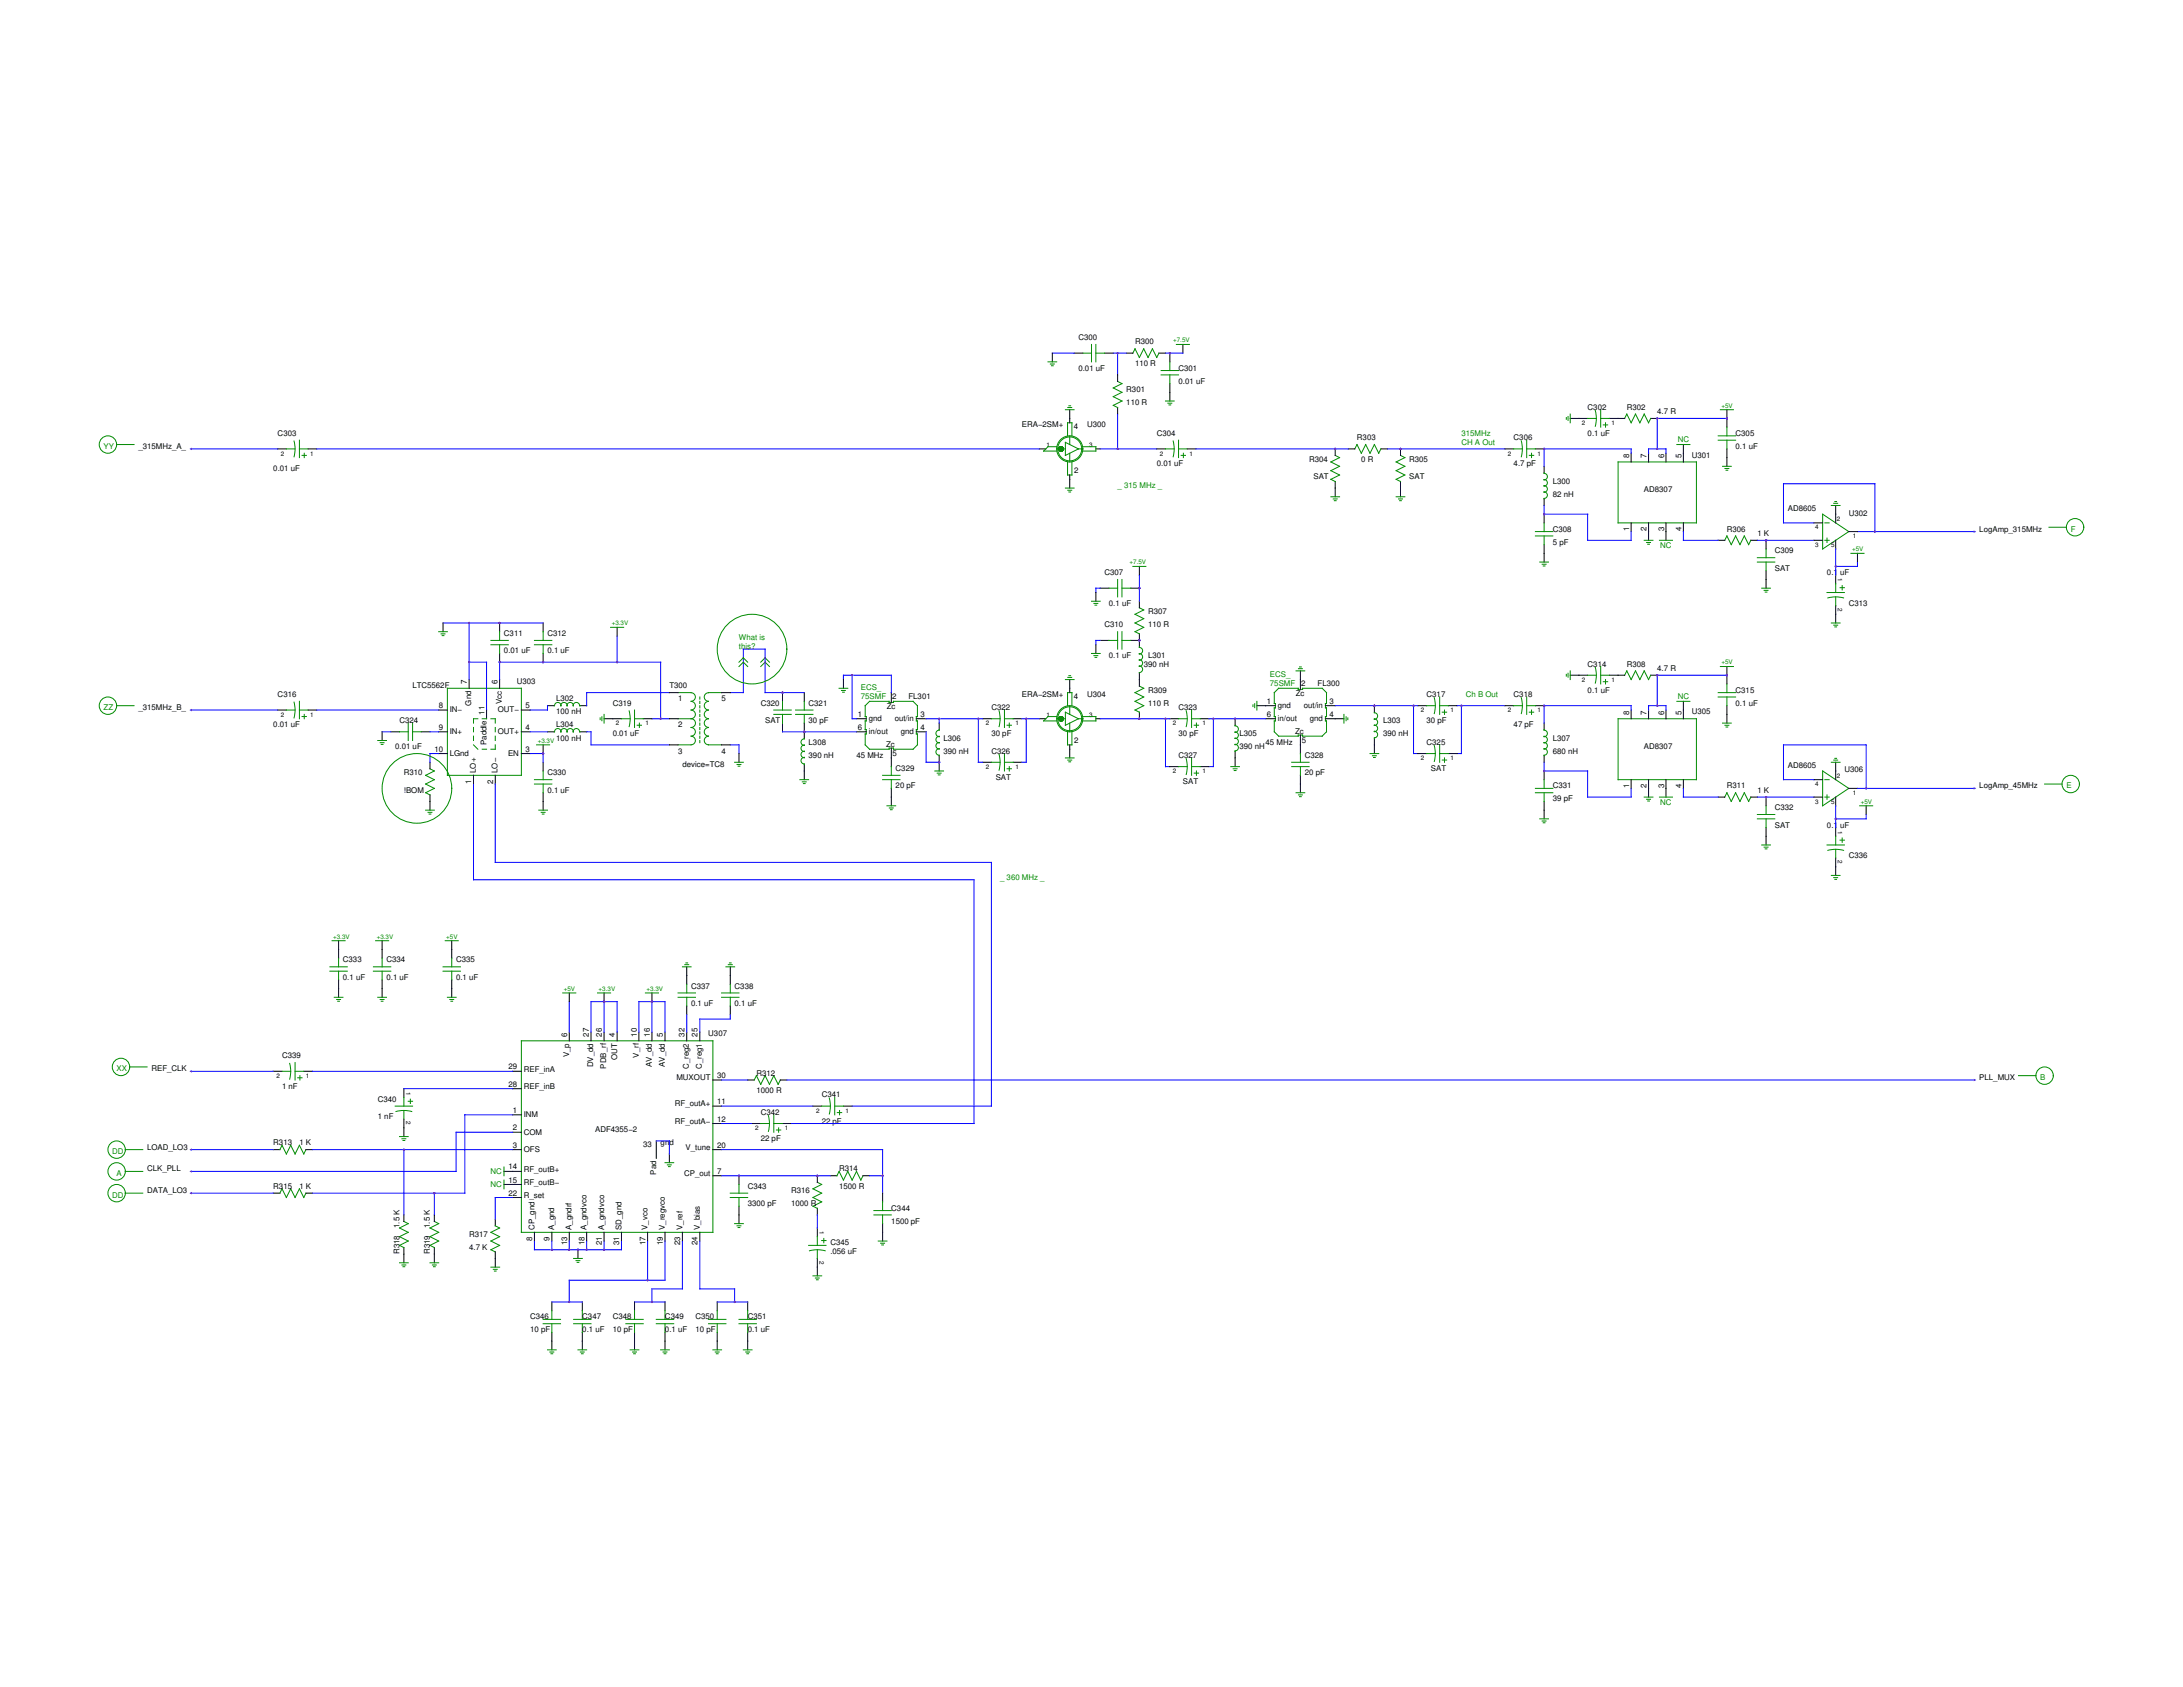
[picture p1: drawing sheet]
<svg xmlns="http://www.w3.org/2000/svg" width="279mm" height="216mm" viewBox="0 0 279 216" stroke-linecap="round" stroke-linejoin="round" font-family="sans-serif">
<defs><g id="words">
<g font-size="1">
<text x="138" y="43.5">C300</text>
<text x="138" y="47.4">0.01 uF</text>
<text x="145.3" y="44.1">R300</text>
<text x="145.3" y="46.9">110 R</text>
<text x="150.8" y="47.4">C301</text>
<text x="144.2" y="50.2">R301</text>
<text x="144.2" y="51.9">110 R</text>
<text x="150.8" y="49.1">0.01 uF</text>
<text x="203.2" y="52.4">C302</text>
<text x="208.2" y="52.4">R302</text>
<text x="212.1" y="53">4.7 R</text>
<text x="17.7" y="57.4">_315MHz_A_</text>
<text x="35.5" y="55.8">C303</text>
<text x="130.8" y="54.7">ERA−2SM+</text>
<text x="137.4" y="54.9">4</text>
<text x="139.1" y="54.7">U300</text>
<text x="148.1" y="55.8">C304</text>
<text x="148.1" y="59.7">0.01 uF</text>
<text x="167.6" y="59.1">R304</text>
<text x="173.7" y="56.3">R303</text>
<text x="174.2" y="59.1">0 R</text>
<text x="180.4" y="59.1">R305</text>
<text x="193.7" y="56.3">C306</text>
<text x="193.7" y="59.7">4.7 pF</text>
<text x="203.2" y="55.8">0.1 uF</text>
<text x="208.5" y="58.6" transform="rotate(-90 208.5 58.6)">8</text>
<text x="210.7" y="58.6" transform="rotate(-90 210.7 58.6)">7</text>
<text x="213" y="58.6" transform="rotate(-90 213 58.6)">6</text>
<text x="215.2" y="58.6" transform="rotate(-90 215.2 58.6)">5</text>
<text x="216.5" y="58.6">U301</text>
<text x="222.1" y="55.8">C305</text>
<text x="222.1" y="57.4">0.1 uF</text>
<text x="35" y="60.2">0.01 uF</text>
<text x="137.5" y="60.5">2</text>
<text x="168.1" y="61.3">SAT</text>
<text x="180.4" y="61.3">SAT</text>
<text x="198.7" y="61.9">L300</text>
<text x="198.7" y="63.6">82 nH</text>
<text x="210.4" y="63">AD8307</text>
<text x="228.8" y="65.4">AD8605</text>
<text x="236.6" y="66">U302</text>
<text x="198.7" y="68">C308</text>
<text x="198.7" y="69.7">5 pF</text>
<text x="208.5" y="68" transform="rotate(-90 208.5 68)">1</text>
<text x="210.7" y="68" transform="rotate(-90 210.7 68)">2</text>
<text x="213" y="68" transform="rotate(-90 213 68)">3</text>
<text x="215.2" y="68" transform="rotate(-90 215.2 68)">4</text>
<text x="221" y="68">R306</text>
<text x="224.9" y="68.6">1 K</text>
<text x="227.2" y="70.8">C309</text>
<text x="253.3" y="68">LogAmp_315MHz</text>
<text x="141.4" y="73.6">C307</text>
<text x="141.9" y="77.5">0.1 uF</text>
<text x="227.2" y="73">SAT</text>
<text x="233.8" y="73.6">0.1 uF</text>
<text x="236.6" y="77.5">C313</text>
<text x="64.5" y="81.4">C311</text>
<text x="64.5" y="83.6">0.01 uF</text>
<text x="70.1" y="81.4">C312</text>
<text x="70.1" y="83.6">0.1 uF</text>
<text x="141.4" y="80.3">C310</text>
<text x="146.9" y="78.6">R307</text>
<text x="146.9" y="80.3">110 R</text>
<text x="35.5" y="89.2">C316</text>
<text x="52.8" y="88.1">LTC5562F</text>
<text x="59.8" y="87.6" transform="rotate(-90 59.8 87.6)">7</text>
<text x="63.7" y="87.6" transform="rotate(-90 63.7 87.6)">6</text>
<text x="66.1" y="87.5">U303</text>
<text x="71.2" y="89.8">L302</text>
<text x="85.7" y="88.1">T300</text>
<text x="86.8" y="89.8">1</text>
<text x="92.4" y="89.8">5</text>
<text x="114.2" y="89.5">2</text>
<text x="116.3" y="89.5">FL301</text>
<text x="130.8" y="89.2">ERA−2SM+</text>
<text x="137.4" y="89.5">4</text>
<text x="139.1" y="89.2">U304</text>
<text x="141.9" y="84.2">0.1 uF</text>
<text x="146.4" y="85.3">390 nH</text>
<text x="146.9" y="84.2">L301</text>
<text x="146.9" y="88.6">R309</text>
<text x="165.8" y="89.1">Zc</text>
<text x="166.5" y="87.8">2</text>
<text x="168.6" y="87.8">FL300</text>
<text x="182.6" y="89.2">C317</text>
<text x="193.7" y="89.2">C318</text>
<text x="203.2" y="85.3">C314</text>
<text x="203.2" y="88.6">0.1 uF</text>
<text x="208.2" y="85.3">R308</text>
<text x="212.1" y="85.9">4.7 R</text>
<text x="222.1" y="88.6">C315</text>
<text x="17.7" y="90.9">_315MHz_B_</text>
<text x="35" y="93.1">0.01 uF</text>
<text x="50.6" y="95.9">0.01 uF</text>
<text x="51.1" y="92.5">C324</text>
<text x="56.2" y="90.6">8</text>
<text x="56.2" y="93.4">9</text>
<text x="57.6" y="91.2">IN−</text>
<text x="57.6" y="94">IN+</text>
<text x="60.3" y="90.3" transform="rotate(-90 60.3 90.3)">Gnd</text>
<text x="62" y="91.5" transform="rotate(-90 62 91.5)">11</text>
<text x="62.3" y="95.3" transform="rotate(-90 62.3 95.3)">Paddle</text>
<text x="63.7" y="94">OUT+</text>
<text x="63.7" y="91.2">OUT−</text>
<text x="64.2" y="90.1" transform="rotate(-90 64.2 90.1)">Vcc</text>
<text x="67.3" y="93.4">4</text>
<text x="67.3" y="90.6">5</text>
<text x="71.2" y="93.1">L304</text>
<text x="71.2" y="94.8">100 nH</text>
<text x="71.2" y="91.4">100 nH</text>
<text x="78.4" y="90.3">C319</text>
<text x="78.4" y="94.2">0.01 uF</text>
<text x="86.8" y="93.1">2</text>
<text x="97.4" y="90.3">C320</text>
<text x="97.9" y="92.5">SAT</text>
<text x="103.5" y="95.3">L308</text>
<text x="103.5" y="90.3">C321</text>
<text x="103.5" y="92.5">30 pF</text>
<text x="109.8" y="93.4">6</text>
<text x="109.8" y="91.7">1</text>
<text x="111.2" y="94">in/out</text>
<text x="111.2" y="92.3">gnd</text>
<text x="113.4" y="95.6">Zc</text>
<text x="113.5" y="90.7">Zc</text>
<text x="114.5" y="92.3">out/in</text>
<text x="115.3" y="94">gnd</text>
<text x="117.8" y="93.4">4</text>
<text x="117.8" y="91.7">3</text>
<text x="120.8" y="94.8">L306</text>
<text x="126.9" y="90.9">C322</text>
<text x="126.9" y="94.2">30 pF</text>
<text x="137.5" y="95">2</text>
<text x="146.9" y="90.3">110 R</text>
<text x="150.8" y="90.9">C323</text>
<text x="150.8" y="94.2">30 pF</text>
<text x="158.6" y="94.2">L305</text>
<text x="158.6" y="95.9">390 nH</text>
<text x="162" y="95.3">45 MHz</text>
<text x="162.1" y="91.7">6</text>
<text x="162.1" y="90.1">1</text>
<text x="163.5" y="92.3">in/out</text>
<text x="163.5" y="90.6">gnd</text>
<text x="165.8" y="93.9">Zc</text>
<text x="166.6" y="95">5</text>
<text x="166.9" y="90.6">out/in</text>
<text x="167.7" y="92.3">gnd</text>
<text x="170.2" y="91.7">4</text>
<text x="170.2" y="90.1">3</text>
<text x="177" y="92.5">L303</text>
<text x="177" y="94.2">390 nH</text>
<text x="182.6" y="95.3">C325</text>
<text x="182.6" y="92.5">30 pF</text>
<text x="193.7" y="93.1">47 pF</text>
<text x="198.7" y="94.8">L307</text>
<text x="208.5" y="91.5" transform="rotate(-90 208.5 91.5)">8</text>
<text x="210.4" y="95.9">AD8307</text>
<text x="210.7" y="91.5" transform="rotate(-90 210.7 91.5)">7</text>
<text x="213" y="91.5" transform="rotate(-90 213 91.5)">6</text>
<text x="215.2" y="91.5" transform="rotate(-90 215.2 91.5)">5</text>
<text x="216.5" y="91.4">U305</text>
<text x="222.1" y="90.3">0.1 uF</text>
<text x="51.7" y="99.2">R310</text>
<text x="51.7" y="101.5">!BOM</text>
<text x="55.6" y="96.2">10</text>
<text x="57.6" y="96.7">LGnd</text>
<text x="60.3" y="100.3" transform="rotate(-90 60.3 100.3)">1</text>
<text x="60.9" y="98.9" transform="rotate(-90 60.9 98.9)">LO+</text>
<text x="63.1" y="100.3" transform="rotate(-90 63.1 100.3)">2</text>
<text x="63.7" y="98.9" transform="rotate(-90 63.7 98.9)">LO−</text>
<text x="65" y="96.7">EN</text>
<text x="67.3" y="96.2">3</text>
<text x="70.1" y="99.2">C330</text>
<text x="70.1" y="101.5">0.1 uF</text>
<text x="86.8" y="96.4">3</text>
<text x="87.3" y="98.1">device=TC8</text>
<text x="92.4" y="96.4">4</text>
<text x="103.5" y="97">390 nH</text>
<text x="109.6" y="97">45 MHz</text>
<text x="114.2" y="96.7">5</text>
<text x="114.6" y="98.7">C329</text>
<text x="114.6" y="100.9">20 pF</text>
<text x="120.8" y="96.4">390 nH</text>
<text x="126.9" y="96.4">C326</text>
<text x="127.4" y="99.8">SAT</text>
<text x="150.8" y="97">C327</text>
<text x="151.4" y="100.3">SAT</text>
<text x="167" y="97">C328</text>
<text x="167" y="99.2">20 pF</text>
<text x="183.1" y="98.7">SAT</text>
<text x="198.7" y="96.4">680 nH</text>
<text x="198.7" y="100.9">C331</text>
<text x="208.5" y="100.9" transform="rotate(-90 208.5 100.9)">1</text>
<text x="210.7" y="100.9" transform="rotate(-90 210.7 100.9)">2</text>
<text x="213" y="100.9" transform="rotate(-90 213 100.9)">3</text>
<text x="215.2" y="100.9" transform="rotate(-90 215.2 100.9)">4</text>
<text x="221" y="100.9">R311</text>
<text x="224.9" y="101.5">1 K</text>
<text x="228.8" y="98.3">AD8605</text>
<text x="236.1" y="98.9">U306</text>
<text x="253.3" y="100.9">LogAmp_45MHz</text>
<text x="198.7" y="102.6">39 pF</text>
<text x="227.2" y="103.7">C332</text>
<text x="227.2" y="105.9">SAT</text>
<text x="233.8" y="105.9">0.1 uF</text>
<text x="236.6" y="109.8">C336</text>
<text x="43.9" y="123.2">C333</text>
<text x="43.9" y="125.4">0.1 uF</text>
<text x="49.5" y="123.2">C334</text>
<text x="49.5" y="125.4">0.1 uF</text>
<text x="58.4" y="123.2">C335</text>
<text x="58.4" y="125.4">0.1 uF</text>
<text x="88.5" y="126.5">C337</text>
<text x="88.5" y="128.7">0.1 uF</text>
<text x="94" y="126.5">C338</text>
<text x="94" y="128.7">0.1 uF</text>
<text x="19.4" y="137.1">REF_CLK</text>
<text x="36.1" y="135.4">C339</text>
<text x="65.1" y="136.9">29</text>
<text x="67" y="137.1">REF_inA</text>
<text x="72.6" y="132.7" transform="rotate(-90 72.6 132.7)">6</text>
<text x="72.9" y="135.3" transform="rotate(-90 72.9 135.3)">V_p</text>
<text x="75.4" y="132.7" transform="rotate(-90 75.4 132.7)">27</text>
<text x="75.9" y="136.6" transform="rotate(-90 75.9 136.6)">DV_dd</text>
<text x="77" y="132.7" transform="rotate(-90 77 132.7)">26</text>
<text x="77.6" y="136.8" transform="rotate(-90 77.6 136.8)">PDB_rf</text>
<text x="78.7" y="132.7" transform="rotate(-90 78.7 132.7)">4</text>
<text x="79" y="135.6" transform="rotate(-90 79 135.6)">OUT</text>
<text x="81.5" y="132.7" transform="rotate(-90 81.5 132.7)">10</text>
<text x="81.8" y="135.4" transform="rotate(-90 81.8 135.4)">V_rf</text>
<text x="83.2" y="132.7" transform="rotate(-90 83.2 132.7)">16</text>
<text x="83.4" y="136.5" transform="rotate(-90 83.4 136.5)">AV_dd</text>
<text x="84.8" y="132.7" transform="rotate(-90 84.8 132.7)">5</text>
<text x="85.1" y="136.5" transform="rotate(-90 85.1 136.5)">AV_dd</text>
<text x="87.6" y="132.7" transform="rotate(-90 87.6 132.7)">32</text>
<text x="88.2" y="136.8" transform="rotate(-90 88.2 136.8)">C_reg2</text>
<text x="89.3" y="132.7" transform="rotate(-90 89.3 132.7)">25</text>
<text x="89.8" y="136.8" transform="rotate(-90 89.8 136.8)">C_reg1</text>
<text x="90.7" y="132.6">U307</text>
<text x="91.8" y="138">30</text>
<text x="96.8" y="137.7">R312</text>
<text x="36.1" y="139.3">1 nF</text>
<text x="48.3" y="141">C340</text>
<text x="48.3" y="143.2">1 nF</text>
<text x="65.1" y="139.1">28</text>
<text x="65.6" y="142.4">1</text>
<text x="67" y="143">INM</text>
<text x="67" y="139.4">REF_inB</text>
<text x="86.4" y="143.8">RF_outA−</text>
<text x="86.4" y="141.6">RF_outA+</text>
<text x="86.6" y="138.2">MUXOUT</text>
<text x="91.8" y="143.5">12</text>
<text x="91.8" y="141.3">11</text>
<text x="96.8" y="139.9">1000 R</text>
<text x="97.4" y="142.7">C342</text>
<text x="105.2" y="140.4">C341</text>
<text x="105.2" y="143.8">22 pF</text>
<text x="253.3" y="138.2">PLL_MUX</text>
<text x="18.8" y="149.9">CLK_PLL</text>
<text x="18.8" y="147.1">LOAD_LO3</text>
<text x="35" y="146.6">R313</text>
<text x="38.3" y="146.6">1 K</text>
<text x="65.1" y="149.7">14</text>
<text x="65.6" y="146.9">3</text>
<text x="65.6" y="144.7">2</text>
<text x="67" y="147.4">OFS</text>
<text x="67" y="145.2">COM</text>
<text x="67" y="149.9">RF_outB+</text>
<text x="76.2" y="144.9">ADF4355−2</text>
<text x="82.3" y="146.9">33</text>
<text x="84.6" y="146.6">gnd</text>
<text x="87.7" y="147.2">V_tune</text>
<text x="91.8" y="146.9">20</text>
<text x="97.4" y="146">22 pF</text>
<text x="107.4" y="149.9">R314</text>
<text x="18.8" y="152.7">DATA_LO3</text>
<text x="35" y="152.1">R315</text>
<text x="38.3" y="152.1">1 K</text>
<text x="65.1" y="153">22</text>
<text x="65.1" y="151.3">15</text>
<text x="67" y="153.3">R_set</text>
<text x="67" y="151.6">RF_outB−</text>
<text x="84" y="150.3" transform="rotate(-90 84 150.3)">Pad</text>
<text x="87.6" y="150.5">CP_out</text>
<text x="91.8" y="150.2">7</text>
<text x="95.7" y="152.1">C343</text>
<text x="95.7" y="154.4">3300 pF</text>
<text x="101.3" y="152.7">R316</text>
<text x="101.3" y="154.4">1000 R</text>
<text x="107.4" y="152.1">1500 R</text>
<text x="114.1" y="154.9">C344</text>
<text x="51.1" y="160.5" transform="rotate(-90 51.1 160.5)">R318</text>
<text x="51.1" y="157.2" transform="rotate(-90 51.1 157.2)">1.5 K</text>
<text x="55" y="160.5" transform="rotate(-90 55 160.5)">R319</text>
<text x="55" y="157.2" transform="rotate(-90 55 157.2)">1.5 K</text>
<text x="60" y="158.3">R317</text>
<text x="60" y="159.9">4.7 K</text>
<text x="68.1" y="158.8" transform="rotate(-90 68.1 158.8)">8</text>
<text x="68.4" y="157.4" transform="rotate(-90 68.4 157.4)">CP_gnd</text>
<text x="70.4" y="158.8" transform="rotate(-90 70.4 158.8)">9</text>
<text x="70.9" y="157.4" transform="rotate(-90 70.9 157.4)">A_gnd</text>
<text x="72.6" y="159.4" transform="rotate(-90 72.6 159.4)">13</text>
<text x="73.1" y="157.4" transform="rotate(-90 73.1 157.4)">A_gndrf</text>
<text x="74.8" y="159.4" transform="rotate(-90 74.8 159.4)">18</text>
<text x="75.1" y="157.4" transform="rotate(-90 75.1 157.4)">A_gndvco</text>
<text x="77" y="159.4" transform="rotate(-90 77 159.4)">21</text>
<text x="77.3" y="157.4" transform="rotate(-90 77.3 157.4)">A_gndvco</text>
<text x="79.3" y="159.4" transform="rotate(-90 79.3 159.4)">31</text>
<text x="79.5" y="157.4" transform="rotate(-90 79.5 157.4)">SD_gnd</text>
<text x="82.6" y="159.4" transform="rotate(-90 82.6 159.4)">17</text>
<text x="82.9" y="157.4" transform="rotate(-90 82.9 157.4)">V_vco</text>
<text x="84.8" y="159.4" transform="rotate(-90 84.8 159.4)">19</text>
<text x="85.1" y="157.4" transform="rotate(-90 85.1 157.4)">V_regvco</text>
<text x="87.1" y="159.4" transform="rotate(-90 87.1 159.4)">23</text>
<text x="87.3" y="157.4" transform="rotate(-90 87.3 157.4)">V_ref</text>
<text x="89.3" y="159.4" transform="rotate(-90 89.3 159.4)">24</text>
<text x="89.6" y="157.4" transform="rotate(-90 89.6 157.4)">V_bias</text>
<text x="106.3" y="159.4">C345</text>
<text x="106.3" y="160.5">.056 uF</text>
<text x="114.1" y="156.6">1500 pF</text>
<text x="67.8" y="168.9">C346</text>
<text x="67.8" y="170.5">10 pF</text>
<text x="74.5" y="168.9">C347</text>
<text x="74.5" y="170.5">0.1 uF</text>
<text x="78.4" y="168.9">C348</text>
<text x="78.4" y="170.5">10 pF</text>
<text x="85.1" y="168.9">C349</text>
<text x="85.1" y="170.5">0.1 uF</text>
<text x="89" y="168.9">C350</text>
<text x="89" y="170.5">10 pF</text>
<text x="95.7" y="168.9">C351</text>
<text x="95.7" y="170.5">0.1 uF</text>
</g>
<g font-size="1" fill="#008b00">
<text x="13.3" y="57.4">YY</text>
<text x="187" y="55.8">315MHz</text>
<text x="187" y="56.9">CH A Out</text>
<text x="214.7" y="56.6">NC</text>
<text x="143" y="62.5">_ 315 MHz _</text>
<text x="212.5" y="70.2">NC</text>
<text x="265" y="68">F</text>
<text x="94.6" y="81.9">What is</text>
<text x="94.6" y="83.1">this?</text>
<text x="110.2" y="88.4">ECS_</text>
<text x="110.2" y="89.5">75SMF</text>
<text x="162.5" y="86.7">ECS_</text>
<text x="162.5" y="87.8">75SMF</text>
<text x="187.6" y="89.2">Ch B Out</text>
<text x="214.7" y="89.5">NC</text>
<text x="13.3" y="90.9">ZZ</text>
<text x="264.5" y="100.9">E</text>
<text x="212.5" y="103">NC</text>
<text x="128" y="112.6">_ 360 MHz _</text>
<text x="14.9" y="137.1">XX</text>
<text x="261.1" y="138.2">B</text>
<text x="14.4" y="147.7">DD</text>
<text x="14.4" y="153.3">DD</text>
<text x="14.9" y="150.5">A</text>
<text x="62.8" y="150.2">NC</text>
<text x="62.8" y="151.9">NC</text>
</g>
<g font-size=".8" fill="#008b00">
<text x="150.1" y="43.8">+7.5V</text>
<text x="220.3" y="52.2">+5V</text>
<text x="237" y="70.5">+5V</text>
<text x="144.6" y="72.2">+7.5V</text>
<text x="78.3" y="80">+3.3V</text>
<text x="220.3" y="85">+5V</text>
<text x="68.8" y="95">+3.3V</text>
<text x="238.2" y="102.8">+5V</text>
<text x="42.6" y="120.1">+3.3V</text>
<text x="48.2" y="120.1">+3.3V</text>
<text x="57.1" y="120.1">+5V</text>
<text x="72.2" y="126.8">+5V</text>
<text x="76.6" y="126.8">+3.3V</text>
<text x="82.7" y="126.8">+3.3V</text>
</g>
<g font-size=".8">
<text x="35.9" y="58.3">2</text>
<text x="39.7" y="58.3">1</text>
<text x="134" y="57.2">1</text>
<text x="139.4" y="57.2">3</text>
<text x="148.4" y="58.3">2</text>
<text x="152.2" y="58.3">1</text>
<text x="193" y="58.3">2</text>
<text x="196.8" y="58.3">1</text>
<text x="202.5" y="54.4">2</text>
<text x="206.3" y="54.4">1</text>
<text x="232.3" y="70">3</text>
<text x="232.3" y="67.7">4</text>
<text x="234.4" y="70">5</text>
<text x="235.1" y="66.7">2</text>
<text x="237.1" y="68.9">1</text>
<text x="235.2" y="74" transform="rotate(90 235.2 74)">1</text>
<text x="235.2" y="77.8" transform="rotate(90 235.2 77.8)">2</text>
<text x="202.5" y="87.3">2</text>
<text x="206.3" y="87.3">1</text>
<text x="35.9" y="91.7">2</text>
<text x="39.7" y="91.7">1</text>
<text x="78.8" y="92.8">2</text>
<text x="82.6" y="92.8">1</text>
<text x="126.2" y="92.8">2</text>
<text x="130" y="92.8">1</text>
<text x="134" y="91.7">1</text>
<text x="139.4" y="91.7">3</text>
<text x="150.1" y="92.8">2</text>
<text x="153.9" y="92.8">1</text>
<text x="181.9" y="91.2">2</text>
<text x="185.7" y="91.2">1</text>
<text x="193" y="91.2">2</text>
<text x="196.8" y="91.2">1</text>
<text x="126.2" y="98.4">2</text>
<text x="130" y="98.4">1</text>
<text x="150.1" y="99">2</text>
<text x="153.9" y="99">1</text>
<text x="181.9" y="97.3">2</text>
<text x="185.7" y="97.3">1</text>
<text x="232.3" y="100.6">4</text>
<text x="235.1" y="99.5">2</text>
<text x="237.1" y="101.7">1</text>
<text x="232.3" y="102.8">3</text>
<text x="234.4" y="102.9">5</text>
<text x="235.2" y="106.3" transform="rotate(90 235.2 106.3)">1</text>
<text x="235.2" y="110.1" transform="rotate(90 235.2 110.1)">2</text>
<text x="35.4" y="138">2</text>
<text x="39.2" y="138">1</text>
<text x="52" y="139.7" transform="rotate(90 52 139.7)">1</text>
<text x="52" y="143.5" transform="rotate(90 52 143.5)">2</text>
<text x="104.4" y="142.4">2</text>
<text x="108.2" y="142.4">1</text>
<text x="96.6" y="144.6">2</text>
<text x="100.4" y="144.6">1</text>
<text x="104.9" y="157.5" transform="rotate(90 104.9 157.5)">1</text>
<text x="104.9" y="161.3" transform="rotate(90 104.9 161.3)">2</text>
</g>
</g></defs>
<g fill="none" stroke="#008b00" stroke-width=".13">
<path d="M36.7 57.4h1.1M37.6 56.4a3.9 3.9 0 0 1 0 2.1M38.3 57.4h1.1M38.3 56.3v2.3M38.7 58.3h.5M38.9 58v.6M135.2 57.2h-1.1l-.5 .5h1.6M135.2 57.4h1.2M135.6 57.3v.3M135.6 57.2v.5M135.7 57.2v.5M135.8 57.2v.5"/>
<path d="M135.9 57.2v.5M136 57.2v.5M136 57.3v.3M136.1 57.4v.1M136.4 56.6l1.6 .8-1.6 .9zM136.6 55.8v-1.7h.6v1.7M136.6 59.1v1.7h.6v-1.7M136.9 55.8v1.1M136.9 58v1.1M138 57.4h.6M138.6 57.2h1.7v.5h-1.7M138.6 45.2h1.1"/>
<path d="M139.7 44.1v2.2M140.3 44.1v2.2M140.3 45.2h1.1M145 45.2l.3-.6 .5 1.2 .6-1.2 .5 1.2 .6-1.2 .6 1.2 .2-.6M207.1 59.1h10v7.8h-10zM68.7 95.3h1.7"/>
<circle cx="135.8" cy="57.4" r=".28"/>
<circle cx="136.9" cy="57.4" r="1.53"/>
<circle cx="136.9" cy="57.4" r="1.67"/>
</g>
<g fill="none" stroke="#000" stroke-width=".13">
<path d="M35.5 57.4h1.2M39.4 57.4h1.2M133 57.4h.9M136.9 53.6v.5M137.5 45.2h1.1M140.3 57.4h.5M141.4 45.2h1.1M144.2 45.2h.8M148.3 45.2h.9M208.8 58v1.1M211 58v1.1M213.2 58v1.1"/>
<path d="M215.5 58v1.1M136.9 60.8v.5M208.8 66.9v1.1M211 66.9v1.1M213.2 66.9v1.1M215.5 66.9v1.1M69.5 95.3v1.1"/>
</g>
<path d="M40.6 57.4h92.4M140.8 57.4h7.3M143 45.2v2.8" fill="none" stroke="#00f" stroke-width=".13"/>
<circle cx="69.5" cy="96.4" r=".14" fill="#a020f0"/>
<path d="M143 48v.8M143 52.1v.9M148.1 57.4h1.1M151.4 44.1v1.1M152 57.4h1.1M170.9 57.4v.9M170.9 61.6v.9" fill="none" stroke="#000" stroke-width=".13"/>
<path d="M143 48.8l.6 .3-1.1 .6 1.1 .5-1.1 .6 1.1 .5-1.1 .6 .5 .3M149.2 57.4h1.1M150.2 56.4a3.9 3.9 0 0 1 0 2.1M150.6 44.1h1.6M150.8 56.3v2.3M150.8 57.4h1.2M151.2 58.3h.5M151.5 58v.6M170.9 58.3l.6 .3-1.2 .5 1.2 .6-1.2 .5 1.2 .6-1.2 .5 .6 .3" fill="none" stroke="#008b00" stroke-width=".13"/>
<path d="M134.7 45.2h2.8M143 53v4.4" fill="none" stroke="#00f" stroke-width=".13"/>
<circle cx="170.9" cy="57.4" r=".14" fill="#a020f0"/>
<path d="M173.4 57.4l.3-.5 .5 1.1 .6-1.1 .5 1.1 .6-1.1 .6 1.1 .2-.6M179.2 58.3l.6 .3-1.1 .5 1.1 .6-1.1 .5 1.1 .6-1.1 .5 .5 .3" fill="none" stroke="#008b00" stroke-width=".13"/>
<path d="M172.6 57.4h.8M176.7 57.4h.9M179.2 57.4v.9M179.2 61.6v.9" fill="none" stroke="#000" stroke-width=".13"/>
<circle cx="179.2" cy="57.4" r=".14" fill="#a020f0"/>
<path d="M153.1 57.4h19.5M177.6 57.4h15" fill="none" stroke="#00f" stroke-width=".13"/>
<path d="M149.7 45.2v1.1M149.7 49.1v1.1" fill="none" stroke="#000" stroke-width=".13"/>
<path d="M148.6 47.4h2.2M148.6 48h2.2M149.7 46.3v1.1M149.7 48v1.1" fill="none" stroke="#008b00" stroke-width=".13"/>
<circle cx="149.7" cy="45.2" r=".14" fill="#a020f0"/>
<path d="M142.5 45.2h1.7M149.2 45.2h2.2M40.6 90.9h15.5" fill="none" stroke="#00f" stroke-width=".13"/>
<g fill="none" stroke="#000" stroke-width=".13">
<path d="M63.9 79.7v1.1M35.5 90.9h1.2M39.4 90.9h1.2M50 93.7h1.1M53.9 93.7h1.1M55 97.6v.8M56.1 90.9h1.2M56.1 96.4h1.2M56.1 93.7h1.2M60 87v1.1M60.6 99.2v1.1M62.3 90.9v1.1"/>
<path d="M63.4 99.2v1.1M63.9 83.6v1.1M63.9 87v1.1M66.7 90.9h1.1M66.7 96.4h1.1M66.7 93.7h1.1M55 101.7v.9"/>
</g>
<g fill="none" stroke="#008b00" stroke-width=".13">
<path d="M36.7 90.9h1.1M37.6 89.9a3.9 3.9 0 0 1 0 2M38.3 89.8v2.2M38.3 90.9h1.1M38.7 91.7h.5M38.9 91.4v.6M51.1 93.7h1.1M52.2 92.5v2.3M52.8 92.5v2.3M52.8 93.7h1.1M55 98.4l.6 .3-1.1 .5 1.1 .6-1.1 .5 1.1 .6-1.1 .6 .5 .2M57.3 88.1h9.4v11.1h-9.4z"/>
<path d="M60.6 93.1v.6M60.6 94.2v.6M60.6 95.3l.6 .6M61.2 92h-.6v.5M61.7 92h.6M61.7 95.9h.6M62.8 92h.6v.5M62.8 82.5h2.3M62.8 82h2.3M63.4 93.1v.6M63.4 94.2v.6M63.4 95.3v.6h-.6"/>
<path d="M63.9 80.8v1.2M63.9 82.5v1.1"/>
</g>
<g fill="#a020f0">
<circle cx="63.9" cy="84.7" r=".14"/>
<circle cx="63.9" cy="79.7" r=".14"/>
</g>
<path d="M69.5 79.7v1.1M69.5 83.6v1.1" fill="none" stroke="#000" stroke-width=".13"/>
<path d="M68.4 82.5h2.2M68.4 82h2.2M69.5 80.8v1.2M69.5 82.5v1.1" fill="none" stroke="#008b00" stroke-width=".13"/>
<circle cx="69.5" cy="84.7" r=".14" fill="#a020f0"/>
<g fill="none" stroke="#000" stroke-width=".13">
<path d="M69.5 97.6v1.1M70.1 93.7h.8M70.1 90.3h.8M74.3 93.7h.8M74.3 90.3h.8M78.4 92h1.1M79 80.3v1.1M82.3 92h1.1M125.8 92h1.1M129.7 92h1.1M133 92h.9M136.9 88.1v.5"/>
<path d="M136.9 95.3v.6M140.3 92h.5M145.8 82v.8M145.8 86.1v.9M69.5 101.5v1.1"/>
</g>
<g fill="none" stroke="#008b00" stroke-width=".13">
<path d="M68.4 99.8h2.2M69.5 98.7v1.1M70.9 93.7h.1a.41 .41 0 0 1 .4-.5 .41 .41 0 0 1 .4 .5 .4 .4 0 0 1 .4-.5 .4 .4 0 0 1 .4 .5 .4 .4 0 0 1 .4-.5 .4 .4 0 0 1 .4 .5 .41 .41 0 0 1 .4-.5 .41 .41 0 0 1 .4 .5h.1M70.9 90.3h.1a.41 .41 0 0 1 .4-.4 .41 .41 0 0 1 .4 .4 .4 .4 0 0 1 .4-.4 .4 .4 0 0 1 .4 .4 .4 .4 0 0 1 .4-.4 .4 .4 0 0 1 .4 .4 .41 .41 0 0 1 .4-.4 .41 .41 0 0 1 .4 .4h.1M78.1 80.3h1.7M79.5 92h1.2M80.5 91a3.9 3.9 0 0 1 0 2M81.2 90.9v2.2M81.2 92h1.1M81.5 92.8h.6M81.8 92.5v.6M126.9 92h1.1"/>
<path d="M127.9 91a3.9 3.9 0 0 1 0 2M128.6 92h1.1M128.6 90.9v2.2M128.9 92.8h.6M129.2 92.5v.6M135.2 92h1.2M135.2 91.7h-1.1l-.5 .6h1.6M135.6 91.9v.2M135.6 91.8v.4M135.7 91.8v.4M135.7 91.7v.5M135.7 91.7v.6"/>
<path d="M135.8 91.7v.6M135.9 91.7v.6M135.9 91.7v.5M136 91.8v.4M136 91.8v.3M136.1 91.9v.1M136.4 91.1l1.6 .9-1.6 .8zM136.6 90.3v-1.7h.6v1.7M136.6 93.7v1.6h.6v-1.6M136.9 90.3v1.1M136.9 92.5v1.2M138 92h.6"/>
<path d="M138.6 91.7h1.7v.6h-1.7M145.8 82.8v.1a.41 .41 0 0 1 .5 .4 .41 .41 0 0 1-.5 .4 .4 .4 0 0 1 .4 .4 .4 .4 0 0 1-.4 .4 .4 .4 0 0 1 .4 .4 .4 .4 0 0 1-.4 .4 .41 .41 0 0 1 .5 .4 .41 .41 0 0 1-.5 .4M68.4 100.3h2.2M69.5 100.3v1.2"/>
<circle cx="135.8" cy="92" r=".28"/>
<circle cx="136.9" cy="92" r="1.53"/>
<circle cx="136.9" cy="92" r="1.67"/>
</g>
<path d="M56.7 79.7h12.8M60 79.7v7.3M56.1 96.4h-1.1v1.2M63.9 84.7h20.7v7.3M67.8 96.4h1.7v1.2M67.8 93.7h2.3M70.1 90.3v.6M75.1 93.7h.5v1.6h10.1M79 81.4v3.3M83.4 92h2.3M85.7 88.6h-10.6v1.7M130.8 92h2.2" fill="none" stroke="#00f" stroke-width=".13"/>
<circle cx="145.8" cy="82" r=".14" fill="#a020f0"/>
<path d="M145.8 87.8l.6 .3-1.1 .5 1.1 .6-1.1 .6 1.1 .5-1.1 .6 .5 .2" fill="none" stroke="#008b00" stroke-width=".13"/>
<path d="M145.8 87v.8M145.8 91.1v.9" fill="none" stroke="#000" stroke-width=".13"/>
<circle cx="145.8" cy="92" r=".14" fill="#a020f0"/>
<path d="M145.8 77.8l.6 .3-1.1 .5 1.1 .6-1.1 .5 1.1 .6-1.1 .5M145.3 80.8l.5 .3" fill="none" stroke="#008b00" stroke-width=".13"/>
<path d="M145.8 76.9v.9M145.8 81.1v.9" fill="none" stroke="#000" stroke-width=".13"/>
<circle cx="145.8" cy="82" r=".14" fill="#a020f0"/>
<path d="M140.8 75.3h1.1M144.7 75.3h1.1M145.8 72.5v1.1" fill="none" stroke="#000" stroke-width=".13"/>
<path d="M141.9 75.3h1.1M143 74.2v2.2M143.6 74.2v2.2M143.6 75.3h1.1M145 72.5h1.7" fill="none" stroke="#008b00" stroke-width=".13"/>
<circle cx="145.8" cy="75.3" r=".14" fill="#a020f0"/>
<path d="M140.8 82h1.1M144.7 82h1.1" fill="none" stroke="#000" stroke-width=".13"/>
<path d="M141.9 82h1.1M143 80.8v2.3M143.6 80.8v2.3M143.6 82h1.1" fill="none" stroke="#008b00" stroke-width=".13"/>
<circle cx="145.8" cy="82" r=".14" fill="#a020f0"/>
<path d="M140.8 75.3h-.5v.5M145.8 73.6v3.3M118.5 92h7.3M140.8 82h-.5v.5" fill="none" stroke="#00f" stroke-width=".13"/>
<path d="M111.3 89.8h2.5v.1h.6v-.1h2.5l.5 .5v1.4h-.1v.6h.1v1.1h-.1v.5h.1v1.4l-.5 .6h-2.5v-.2h-.6v.2h-2.5l-.6-.6v-1.4h.2v-.5h-.2v-1.1h.2v-.6h-.2v-1.4zM120.2 93.4a.41 .41 0 0 0-.4 .5 .41 .41 0 0 0 .4 .4 .4 .4 0 0 0-.4 .4 .4 .4 0 0 0 .4 .3 .4 .4 0 0 0-.4 .4 .4 .4 0 0 0 .4 .4 .41 .41 0 0 0-.4 .4 .41 .41 0 0 0 .4 .5" fill="none" stroke="#008b00" stroke-width=".13"/>
<path d="M109.6 93.7h1.3M109.6 92h1.3M114.1 88.6v1.3M114.1 95.7v1.3M117.3 93.7h1.2M117.3 92h1.2M120.2 92.5v.9M120.2 96.7v.9" fill="none" stroke="#000" stroke-width=".13"/>
<circle cx="120.2" cy="97.6" r=".14" fill="#a020f0"/>
<path d="M102.9 93.7v.8M102.9 97.8v.9M114.1 97v1.1M125.8 97.6h1.1M129.7 97.6h1.1M114.1 100.9v1.1" fill="none" stroke="#000" stroke-width=".13"/>
<path d="M102.9 94.5v.1a.41 .41 0 0 0-.4 .4 .41 .41 0 0 0 .5 .4 .4 .4 0 0 0-.5 .4 .4 .4 0 0 0 .5 .4 .4 .4 0 0 0-.5 .4 .4 .4 0 0 0 .5 .4 .41 .41 0 0 0-.5 .3 .41 .41 0 0 0 .4 .5M113 99.2h2.2M113 99.8h2.2M114.1 98.1v1.1M114.1 99.8v1.1M126.9 97.6h1.1M127.9 96.5a3.9 3.9 0 0 1 0 2.1M128.6 96.4v2.3M128.6 97.6h1.1M128.9 98.4h.6M129.2 98.1v.6" fill="none" stroke="#008b00" stroke-width=".13"/>
<path d="M108 86.4h6.1v2.2M109.1 86.4v5.6h.5M118.5 93.7v3.9h1.7M120.2 92v.5M125.2 92v5.6h.6M131.3 92v5.6h-.5" fill="none" stroke="#00f" stroke-width=".13"/>
<circle cx="102.9" cy="93.7" r=".14" fill="#a020f0"/>
<path d="M102.9 88.6v1.2M102.9 92.5v1.2" fill="none" stroke="#000" stroke-width=".13"/>
<path d="M101.8 90.9h2.3M101.8 91.4h2.3M102.9 89.8v1.1M102.9 91.4v1.1" fill="none" stroke="#008b00" stroke-width=".13"/>
<circle cx="102.9" cy="93.7" r=".14" fill="#a020f0"/>
<path d="M100.2 88.6v1.2M100.2 92.5v1.2" fill="none" stroke="#000" stroke-width=".13"/>
<path d="M99 90.9h2.3M99 91.4h2.3M100.2 89.8v1.1M100.2 91.4v1.1" fill="none" stroke="#008b00" stroke-width=".13"/>
<circle cx="100.2" cy="88.6" r=".14" fill="#a020f0"/>
<path d="M93.5 88.6h1.6v-5.5h2.8v5.5h5M93.5 95.3h1.1v1.1M100.2 93.7h9.4" fill="none" stroke="#00f" stroke-width=".13"/>
<g fill="none" stroke="#008b00" stroke-width=".13">
<path d="M94.6 85.3l.5-.6 .6 .6M94.6 84.7l.5-.5 .6 .5M97.4 84.7l.5-.5 .6 .5M97.4 85.3l.5-.6 .6 .6M158.1 92.8v.1a.41 .41 0 0 1 .4 .4 .41 .41 0 0 1-.4 .4 .4 .4 0 0 1 .4 .4 .4 .4 0 0 1-.4 .4 .4 .4 0 0 1 .4 .4 .4 .4 0 0 1-.4 .4 .41 .41 0 0 1 .4 .4 .41 .41 0 0 1-.4 .4v.1M163.7 88.1h2.5v.1h.5v-.1h2.5l.6 .5v1.4h-.2v.6h.2v1.1h-.2v.6h.2v1.4l-.6 .5h-2.5v-.1h-.5v.1h-2.5l-.6-.5v-1.4h.1v-.6h-.1v-1.1h.1v-.6h-.1v-1.4z"/>
<circle cx="96.3" cy="83.1" r="4.5"/>
</g>
<path d="M158.1 92v.8M158.1 96.2v.8M162 92h1.2M162 90.3h1.2M166.4 87v1.2M166.4 94.1v1.2M169.6 92h1.3M169.6 90.3h1.3" fill="none" stroke="#000" stroke-width=".13"/>
<circle cx="158.1" cy="92" r=".14" fill="#a020f0"/>
<path d="M149.7 98.1h1.1M149.7 92h1.1M153.6 98.1h1.1M153.6 92h1.1M166.4 95.3v1.1M166.4 99.2v1.1M175.9 90.3v.8M175.9 94.5v.8" fill="none" stroke="#000" stroke-width=".13"/>
<g fill="none" stroke="#008b00" stroke-width=".13">
<path d="M150.8 98.1h1.2M150.8 92h1.2M151.8 97.1a3.9 3.9 0 0 1 0 2M151.8 91a3.9 3.9 0 0 1 0 2M152.5 98.1h1.1M152.5 90.9v2.2M152.5 97v2.2M152.5 92h1.1M152.8 98.9h.6M152.8 92.8h.6M153.1 92.5v.6M153.1 98.7v.5"/>
<path d="M165.3 97.6h2.3M165.3 98.1h2.3M166.4 96.4v1.2M166.4 98.1v1.1M175.9 91.1v.1a.41 .41 0 0 1 .4 .4 .41 .41 0 0 1-.4 .4 .4 .4 0 0 1 .4 .4 .4 .4 0 0 1-.4 .4 .4 .4 0 0 1 .4 .4 .4 .4 0 0 1-.4 .4 .41 .41 0 0 1 .4 .4 .41 .41 0 0 1-.4 .4v.1"/>
</g>
<path d="M140.8 92h8.9M149.2 92v6.1h.5M154.7 92h7.3M155.3 92v6.1h-.6" fill="none" stroke="#00f" stroke-width=".13"/>
<circle cx="175.9" cy="90.3" r=".14" fill="#a020f0"/>
<path d="M170.9 90.3h10.6M180.9 90.3v6.1h.6M186.5 90.3h6.1M187 90.3v6.1h-.5" fill="none" stroke="#00f" stroke-width=".13"/>
<g fill="none" stroke="#000" stroke-width=".13">
<path d="M192.6 57.4h1.1M196.5 57.4h1.1M197.6 59.7v.8M197.6 63.9v.8M181.5 96.4h1.1M181.5 90.3h1.1M185.4 96.4h1.1M185.4 90.3h1.1M208.8 90.9v1.1M208.8 99.8v1.1M211 90.9v1.1M211 99.8v1.1"/>
<path d="M213.2 90.9v1.1M213.2 99.8v1.1M215.5 90.9v1.1M215.5 99.8v1.1"/>
</g>
<g fill="none" stroke="#008b00" stroke-width=".13">
<path d="M193.7 57.4h1.1M194.7 56.4a3.9 3.9 0 0 1 0 2.1M195.4 56.3v2.3M195.4 57.4h1.1M195.7 58.3h.6M196 58v.6M197.6 60.5v.1a.41 .41 0 0 1 .5 .4 .41 .41 0 0 1-.5 .4 .4 .4 0 0 1 .4 .4 .4 .4 0 0 1-.4 .4 .4 .4 0 0 1 .4 .4 .4 .4 0 0 1-.4 .4 .41 .41 0 0 1 .5 .4 .41 .41 0 0 1-.5 .4v.1M182.6 96.4h1.1M182.6 90.3h1.1M183.6 95.4a3.9 3.9 0 0 1 0 2M183.6 89.3a3.9 3.9 0 0 1 0 2M184.3 89.2v2.2"/>
<path d="M184.3 95.3v2.3M184.3 96.4h1.1M184.3 90.3h1.1M184.6 97.3h.6M184.6 91.1h.6M184.9 90.9v.5M184.9 97v.6M207.1 92h10v7.8h-10z"/>
</g>
<circle cx="197.6" cy="57.4" r=".14" fill="#a020f0"/>
<path d="M192.6 90.3h1.1M196.5 90.3h1.1" fill="none" stroke="#000" stroke-width=".13"/>
<path d="M193.7 90.3h1.1M194.7 89.3a3.9 3.9 0 0 1 0 2M195.4 89.2v2.2M195.4 90.3h1.1M195.7 91.1h.6M196 90.9v.5" fill="none" stroke="#008b00" stroke-width=".13"/>
<circle cx="197.6" cy="90.3" r=".14" fill="#a020f0"/>
<path d="M197.6 65.8v1.1M197.6 69.7v1.1M197.6 92.5v.9M197.6 96.7v.9" fill="none" stroke="#000" stroke-width=".13"/>
<path d="M196.5 68h2.2M196.5 68.6h2.2M197.6 66.9v1.1M197.6 68.6v1.1M197.6 93.4a.41 .41 0 0 1 .5 .5 .41 .41 0 0 1-.5 .4 .4 .4 0 0 1 .4 .4 .4 .4 0 0 1-.4 .3 .4 .4 0 0 1 .4 .4 .4 .4 0 0 1-.4 .4 .41 .41 0 0 1 .5 .4 .41 .41 0 0 1-.5 .5" fill="none" stroke="#008b00" stroke-width=".13"/>
<circle cx="197.6" cy="65.8" r=".14" fill="#a020f0"/>
<path d="M197.6 98.7v1.1M197.6 102.6v1.1" fill="none" stroke="#000" stroke-width=".13"/>
<path d="M197.6 99.8v1.1M196.5 100.9h2.2M196.5 101.5h2.2M197.6 101.5v1.1" fill="none" stroke="#008b00" stroke-width=".13"/>
<circle cx="197.6" cy="98.7" r=".14" fill="#a020f0"/>
<path d="M208.8 58v-.6h-11.2v2.3M211 58v-.6h2.2v.6M203.2 65.8v3.3h5.6v-1.1M197.6 98.7h5.6v3.3h5.6v-1.1M208.8 90.9v-.6h-11.2v2.2M211 90.9v-.6h2.2v.6" fill="none" stroke="#00f" stroke-width=".13"/>
<path d="M207.9 86.4l.3-.5 .6 1.1 .5-1.1 .6 1.1 .5-1.1 .6 1.1 .3-.6" fill="none" stroke="#008b00" stroke-width=".13"/>
<path d="M207.1 86.4h.8M211.3 86.4h.8" fill="none" stroke="#000" stroke-width=".13"/>
<circle cx="212.1" cy="86.4" r=".14" fill="#a020f0"/>
<path d="M221 85.3v1.1" fill="none" stroke="#000" stroke-width=".13"/>
<path d="M220.2 85.3h1.7" fill="none" stroke="#008b00" stroke-width=".13"/>
<circle cx="221" cy="86.4" r=".14" fill="#a020f0"/>
<path d="M202.1 86.4h1.1M206 86.4h1.1M221 86.4v1.1M221 90.3v1.1" fill="none" stroke="#000" stroke-width=".13"/>
<path d="M203.2 86.4h1.1M204.2 85.4a3.9 3.9 0 0 1 0 2M204.9 85.3v2.2M204.9 86.4h1.1M205.2 87.2h.6M205.5 87v.5M219.9 88.6h2.2M219.9 89.2h2.2M221 87.5v1.1M221 89.2v1.1" fill="none" stroke="#008b00" stroke-width=".13"/>
<circle cx="221" cy="86.4" r=".14" fill="#a020f0"/>
<path d="M197.6 64.7v1.1h5.6M197.6 97.6v1.1M212.1 86.4h8.9" fill="none" stroke="#00f" stroke-width=".13"/>
<path d="M207.1 53.6h.8M211.3 53.6h.8M215.5 56.9v1.1M215.5 89.8v1.1" fill="none" stroke="#000" stroke-width=".13"/>
<path d="M207.9 53.6l.3-.6 .6 1.1 .5-1.1 .6 1.1 .5-1.1 .6 1.1 .3-.5M214.6 56.9h1.7M214.6 89.8h1.7" fill="none" stroke="#008b00" stroke-width=".13"/>
<circle cx="212.1" cy="53.6" r=".14" fill="#a020f0"/>
<path d="M221 52.4v1.2" fill="none" stroke="#000" stroke-width=".13"/>
<path d="M220.2 52.4h1.7" fill="none" stroke="#008b00" stroke-width=".13"/>
<circle cx="221" cy="53.6" r=".14" fill="#a020f0"/>
<path d="M202.1 53.6h1.1M206 53.6h1.1M221 53.6v1.1M221 57.4v1.2" fill="none" stroke="#000" stroke-width=".13"/>
<path d="M203.2 53.6h1.1M204.2 52.5a3.9 3.9 0 0 1 0 2.1M204.9 52.4v2.3M204.9 53.6h1.1M205.2 54.4h.6M205.5 54.1v.6M219.9 55.8h2.2M219.9 56.3h2.2M221 54.7v1.1M221 56.3v1.1" fill="none" stroke="#008b00" stroke-width=".13"/>
<circle cx="221" cy="53.6" r=".14" fill="#a020f0"/>
<path d="M221 53.6h-8.9v3.8M224.9 69.1h7.3M212.1 86.4v3.9M224.9 102h7.3" fill="none" stroke="#00f" stroke-width=".13"/>
<path d="M213.2 68v1.1M219.9 69.1h.8M224.1 69.1h.8M213.2 100.9v1.1M219.9 102h.8M224.1 102h.8M226 102v1.1M226 105.9v1.1" fill="none" stroke="#000" stroke-width=".13"/>
<path d="M212.4 69.1h1.7M220.7 69.1l.3-.5 .6 1.1 .5-1.1 .6 1.1 .6-1.1 .5 1.1M224.1 69.1l-.3 .6M212.4 102h1.7M220.7 102l.3-.5 .6 1.1 .5-1.1 .6 1.1 .6-1.1 .5 1.1M224.1 102l-.3 .6M224.9 104.2h2.3M224.9 104.8h2.3M226 103.1v1.1M226 104.8v1.1" fill="none" stroke="#008b00" stroke-width=".13"/>
<circle cx="226" cy="102" r=".14" fill="#a020f0"/>
<path d="M226 69.1v1.2M226 73v1.2" fill="none" stroke="#000" stroke-width=".13"/>
<path d="M224.9 71.4h2.3M224.9 71.9h2.3M226 70.3v1.1M226 71.9v1.1" fill="none" stroke="#008b00" stroke-width=".13"/>
<circle cx="226" cy="69.1" r=".14" fill="#a020f0"/>
<g fill="none" stroke="#00f" stroke-width=".13">
<path d="M215.5 68v1.1h4.4M240 61.9v6.1M215.5 100.9v1.1h4.4M40 137.1h25.6M72.9 128.2v3.9M75.6 132.1v-3.9h3.4v3.9M77.3 128.2v3.9M81.8 132.1v-3.9h3.3v3.9M83.4 128.2v3.9M87.9 129.9v2.2M93.5 130.4h-3.9v1.7M68.4 158.8v1.1h11.1v-1.1"/>
<path d="M70.6 158.8v1.1M72.9 158.8v1.1M75.1 158.8v1.1M77.3 158.8v1.1"/>
</g>
<g fill="none" stroke="#008b00" stroke-width=".13">
<path d="M36.1 137.1h1.1M37.1 136.1a3.9 3.9 0 0 1 0 2M37.8 136v2.2M37.8 137.1h1.1M38.1 137.9h.6M38.4 137.7v.5M42.2 123.7h2.3M42.2 124.3h2.3M42.5 120.4h1.7M43.3 122.6v1.1M43.3 124.3v1.1M47.8 123.7h2.2"/>
<path d="M47.8 124.3h2.2M48.9 122.6v1.1M48.9 124.3v1.1M56.7 123.7h2.2M56.7 124.3h2.2M57 120.4h1.7M57.8 122.6v1.1M57.8 124.3v1.1M66.7 133.2h24.5v24.5h-24.5zM86.8 127.1h2.2M86.8 127.6h2.2M87.9 126v1.1"/>
<path d="M87.9 127.6v1.1M92.4 127.1h2.2M92.4 127.6h2.2M93.5 126v1.1M93.5 127.6v1.1M35.8 147.1l.3-.5 .6 1.1 .5-1.1 .6 1.1 .5-1.1 .6 1.1 .3-.6M35.8 152.7l.3-.6 .6 1.2 .5-1.2 .6 1.2 .5-1.2 .6 1.2 .3-.6M51.7 156.3l.5 .3-1.1 .6 1.1 .5-1.1 .6 1.1 .5-1.1 .6 .6 .3M64.5 149.4v1.1M64.5 151v1.1M104.6 151.3l.6 .3-1.1 .5 1.1 .6-1.1 .6 1.1 .5-1.1 .6 .5 .2M107.1 150.5l.3-.6 .6 1.1 .5-1.1 .6 1.1 .5-1.1 .6 1.1 .3-.5"/>
</g>
<g fill="none" stroke="#000" stroke-width=".13">
<path d="M35 137.1h1.1M38.9 137.1h1.1M43.3 120.4v2.2M43.3 125.4v1.1M48.9 121.5v1.1M48.9 125.4v1.1M57.8 120.4v2.2M57.8 125.4v1.1M65.6 139.3h1.1M65.6 137.1h1.1M72.9 132.1v1.1M75.6 132.1v1.1"/>
<path d="M77.3 132.1v1.1M79 132.1v1.1M81.8 132.1v1.1M83.4 132.1v1.1M85.1 132.1v1.1M87.9 124.8v1.2M87.9 128.7v1.2M87.9 132.1v1.1M89.6 132.1v1.1M91.2 138.2h1.2M93.5 124.8v1.2M93.5 128.7v1.2"/>
<path d="M35 147.1h.8M35 152.7h.8M39.2 147.1h.8M39.2 152.7h.8M51.7 155.5v.8M51.7 159.7v.8M64.5 151.6h2.2M64.5 149.9h2.2M65.6 147.1h1.1M65.6 144.9h1.1M65.6 142.7h1.1M65.6 153.3h1.1"/>
<path d="M68.4 157.7v1.1M70.6 157.7v1.1M72.9 157.7v1.1M75.1 157.7v1.1M77.3 157.7v1.1M79.5 157.7v1.1M82.9 157.7v1.1M84 146v2.2M85.1 157.7v1.1M87.3 157.7v1.1M89.6 157.7v1.1M91.2 147.1h1.2"/>
<path d="M91.2 150.5h1.2M91.2 143.8h1.2M91.2 141.6h1.2M104.6 150.5v.8M104.6 154.6v.9M106.3 150.5h.8M110.5 150.5h.8"/>
</g>
<circle cx="104.6" cy="150.5" r=".14" fill="#a020f0"/>
<path d="M63.4 156.9l.5 .3-1.1 .5 1.1 .6-1.1 .5 1.1 .6-1.1 .5 .6 .3M93.5 153.3h2.2M93.5 152.7h2.2M94.6 151.6v1.1M94.6 153.3v1.1M103.5 159.4h2.2M104.6 158.3v1.1M104.6 159.9v1.2M105.2 158.8h.5M105.4 158.5v.5M103.6 160.1a3.9 3.9 0 0 1 2 0" fill="none" stroke="#008b00" stroke-width=".13"/>
<path d="M63.4 156v.9M94.6 150.5v1.1M94.6 154.4v1.1M104.6 157.2v1.1M63.4 160.2v.9M104.6 161.1v1.1" fill="none" stroke="#000" stroke-width=".13"/>
<path d="M92.4 147.1h20.6v5.6" fill="none" stroke="#00f" stroke-width=".13"/>
<circle cx="94.6" cy="150.5" r=".14" fill="#a020f0"/>
<g fill="none" stroke="#008b00" stroke-width=".13">
<path d="M134.1 46.3h1.1M134.4 46.6h.5M134.6 46.8h.2M136.4 52.4h1.1M136.7 52.2h.5M136.8 51.9h.2M149.2 51.3h1.1M149.5 51.6h.5M149.6 51.8h.2M200.5 53.4v.3M200.7 53.3v.5M201 53v1.1"/>
<path d="M220.5 59.7h1.1M220.8 60h.5M136.4 62.5h1.1M136.7 62.7h.5M136.8 63h.2M139.7 76.9h1.1M140 77.2h.5M140.1 77.4h.3M170.3 63.6h1.2M170.6 63.9h.5M170.8 64.1h.2M178.7 63.6h1.1"/>
<path d="M179 63.9h.5M179.1 64.1h.3M197.1 71.9h1.1M197.4 72.2h.5M197.5 72.4h.2M210.4 69.1h1.2M210.7 69.4h.5M210.9 69.6h.2M220.9 60.2h.2M225.5 75.3h1.1M225.8 75.6h.5M225.9 75.8h.2"/>
<path d="M48.3 94.8h1.2M48.7 95h.5M48.8 95.3h.2M56.1 80.8h1.2M56.5 81.1h.5M56.6 81.3h.2M76.8 91.9v.2M77 91.7v.5M77.3 91.4v1.1M86.8 92h1.7a.56 .56 0 0 1 .5 .5 .56 .56 0 0 1-.5 .6 .55 .55 0 0 1 .5 .6 .55 .55 0 0 1-.5 .5M86.8 88.6h1.7M88.5 88.7a.55 .55 0 0 1 .5 .5 .55 .55 0 0 1-.5 .5 .56 .56 0 0 1 .5 .6 .56 .56 0 0 1-.5 .6 .56 .56 0 0 1 .5 .5 .56 .56 0 0 1-.5 .6"/>
<path d="M88.5 94.2a.55 .55 0 0 1 .5 .6 .55 .55 0 0 1-.5 .5h-1.7M89.6 89.2v.3M89.6 89.8v.2M89.6 90.3v.3M89.6 90.9v.2M89.6 91.4v.3M89.6 92v.3M89.6 92.5v.3M89.6 93.1v.3M89.6 93.7v.2M89.6 94.2v.3M89.6 94.8v.2"/>
<path d="M90.7 88.7a.55 .55 0 0 0-.6 .5 .55 .55 0 0 0 .6 .5 .56 .56 0 0 0-.6 .6 .56 .56 0 0 0 .6 .6 .56 .56 0 0 0-.6 .5 .56 .56 0 0 0 .6 .6M90.7 92a.55 .55 0 0 0-.6 .5 .55 .55 0 0 0 .6 .6M90.7 93.1a.55 .55 0 0 0-.6 .6 .55 .55 0 0 0 .6 .5M90.7 94.2a.55 .55 0 0 0-.6 .6 .55 .55 0 0 0 .6 .5h1.7M90.7 88.6h1.7M94 97.6h1.1M94.3 97.8h.5M94.5 98.1h.2M102.4 99.8h1.1M107.4 88.1h1.1M107.7 88.4h.5M107.8 88.6h.3"/>
<path d="M136.4 97h1.1M136.4 87h1.1M136.7 97.3h.5M136.7 86.7h.5M136.8 97.5h.2M136.8 86.5h.2M139.7 83.6h1.1M140 83.9h.5M140.1 84.1h.3M157.5 98.1h1.1M157.8 98.4h.5M158 98.6h.2"/>
<path d="M160.4 90.2v.2M160.6 90.1v.5M160.9 89.8v1.1M165.9 85.9h1.1M166.2 85.6h.5M166.3 85.4h.2M172 91.4v1.1M172.3 91.7v.5M172.5 91.9v.2M175.3 96.4h1.2M175.7 96.7h.5M175.8 96.9h.2"/>
<path d="M200.5 86.3v.2M200.7 86.2v.5M201 85.9v1.1M220.5 92.5h1.1M220.8 92.8h.5M220.9 93h.2M54.5 103.7h1.1M54.8 104h.5M54.9 104.2h.2M69 103.7h1.1M69.3 104h.5M69.4 104.2h.2"/>
<path d="M102.7 100.1h.5M102.8 100.3h.2M113.5 103.1h1.1M113.8 103.4h.5M114 103.6h.2M165.9 101.5h1.1M166.2 101.7h.5M166.3 102h.2M197.1 104.8h1.1M197.4 105.1h.5M197.5 105.3h.2M210.4 102h1.2"/>
<path d="M210.7 102.3h.5M210.9 102.5h.2M225.5 108.1h1.1M225.8 108.4h.5M225.9 108.6h.2M42.8 127.6h1.1M43.1 127.9h.5M43.2 128.1h.2M48.3 127.6h1.2M48.7 127.9h.5M48.8 128.1h.2M57.3 127.6h1.1"/>
<path d="M57.6 127.9h.5M57.7 128.1h.2M96.5 138.2l.3-.5 .6 1.1 .5-1.1 .6 1.1 .5-1.1 .6 1.1 .3-.6M97.4 143.8h1.1M98.3 142.8a3.9 3.9 0 0 1 0 2M99 142.7v2.2M99 143.8h1.2M99.4 144.6h.5M99.7 144.3v.6M105.2 141.6h1.1M106.1 140.5a3.9 3.9 0 0 1 0 2.1M106.8 140.4v2.3"/>
<path d="M106.8 141.6h1.2M107.2 142.4h.5M107.5 142.1v.6M111.8 155.5h2.3M111.8 154.9h2.3M113 153.8v1.1M113 155.5v1.1M69.5 169.4h2.2M69.5 168.9h2.2M70.6 167.7v1.2M70.6 169.4v1.1M73.4 169.4h2.2"/>
<path d="M73.4 168.9h2.2M73.4 161.1h1.1M73.7 161.3h.5M73.9 161.6h.2M74.5 167.7v1.2M74.5 169.4v1.1M80.1 169.4h2.2M80.1 168.9h2.2M81.2 167.7v1.2M81.2 169.4v1.1M84 169.4h2.2M84 168.9h2.2"/>
<path d="M85.1 167.7v1.2M85.1 169.4v1.1M90.7 169.4h2.2M90.7 168.9h2.2M91.8 167.7v1.2M91.8 169.4v1.1M94.6 169.4h2.2M94.6 168.9h2.2M95.7 167.7v1.2M95.7 169.4v1.1"/>
<circle cx="53.4" cy="100.9" r="4.5"/>
</g>
<g fill="none" stroke="#000" stroke-width=".13">
<path d="M134.7 45.2v1.1M136.9 52.4v1.2M149.7 50.2v1.1M201 53.6h1.1M221 58.6v1.1M56.7 79.7v1.1M136.9 61.3v1.2M140.3 75.8v1.1M170.9 62.5v1.1M179.2 62.5v1.1M197.6 70.8v1.1M211 68v1.1"/>
<path d="M226 74.2v1.1M48.9 93.7v1.1M77.3 92h1.1M85.7 88.6h1.1M85.7 95.3h1.1M85.7 92h1.1M92.4 88.6h1.1M92.4 95.3h1.1M94.6 96.4v1.2M102.9 98.7v1.1M108 87v1.1M136.9 87v1.1"/>
<path d="M136.9 95.9v1.1M140.3 82.5v1.1M158.1 97v1.1M160.9 90.3h1.1M166.4 85.9v1.1M170.9 92h1.1M175.9 95.3v1.1M201 86.4h1.1M221 91.4v1.1M55 102.6v1.1M69.5 102.6v1.1M114.1 102v1.1"/>
<path d="M166.4 100.3v1.2M197.6 103.7v1.1M211 100.9v1.1M226 107v1.1M43.3 126.5v1.1M48.9 126.5v1.1M57.8 126.5v1.1M95.7 138.2h.8M99.9 138.2h.8M74 159.9v1.2M96.3 143.8h1.1M100.2 143.8h1.1"/>
<path d="M104.1 141.6h1.1M108 141.6h1.1M113 152.7v1.1M113 156.6v1.1M70.6 166.6v1.1M70.6 170.5v1.1M74.5 166.6v1.1M74.5 170.5v1.1M81.2 166.6v1.1M81.2 170.5v1.1M85.1 166.6v1.1M85.1 170.5v1.1"/>
<path d="M91.8 166.6v1.1M91.8 170.5v1.1M95.7 166.6v1.1M95.7 170.5v1.1"/>
</g>
<g fill="none" stroke="#00f" stroke-width=".13">
<path d="M24.4 57.4h11.1M237.7 68h15.1M24.4 90.9h11.1M48.9 93.7h1.1M55 93.7h1.1M60 84.7h2.3v6.2M63.9 84.7v2.3M67.8 90.9h2.3M108 86.4v.6M24.4 137.1h10.6M92.4 138.2h3.3M93.5 129.9v.5"/>
<path d="M24.4 149.9h34M24.4 152.7h10.6M24.4 147.1h10.6M82.9 158.8v5M87.3 158.8v6.2h-3.9v1.6M89.6 158.8v6.2h4.4v1.6M92.4 150.5h13.9M92.4 141.6h11.7M92.4 143.8h3.9M101.3 143.8h23.4M109.1 141.6h17.8M70.6 166.6h3.9"/>
<path d="M81.2 166.6h3.9M85.1 163.8h-12.2v2.8M91.8 166.6h3.9"/>
</g>
<circle cx="74" cy="159.9" r=".14" fill="#a020f0"/>
<g fill="none" stroke="#000" stroke-width=".13">
<path d="M120.2 97.6v1.1M48.9 120.4v1.1M87.9 123.7v1.1M93.5 123.7v1.1M94.6 155.5v1.1M113 157.7v1.1M63.4 161.1v1.1M70.6 171.6v1.2M74.5 171.6v1.2M81.2 171.6v1.2M85.1 171.6v1.2M91.8 171.6v1.2"/>
<path d="M95.7 171.6v1.2"/>
</g>
<g fill="none" stroke="#008b00" stroke-width=".13">
<path d="M119.6 98.7h1.2M120 98.9h.5M120.1 99.2h.2M48.1 120.4h1.6M87.3 123.7h1.2M87.6 123.5h.5M87.8 123.2h.2M92.9 123.7h1.1M93.2 123.5h.5M93.4 123.2h.2M94 156.6h1.1M94.3 156.9h.5"/>
<path d="M94.5 157.1h.2M112.4 158.8h1.1M112.7 159.1h.5M112.9 159.3h.2M62.8 162.2h1.1M63.1 162.4h.5M63.3 162.7h.2M70.1 172.8h1.1M70.4 173h.5M70.5 173.3h.2M74 172.8h1.1M74.3 173h.5"/>
<path d="M74.4 173.3h.2M80.7 172.8h1.1M81 173h.5M81.1 173.3h.2M84.6 172.8h1.1M84.9 173h.5M85 173.3h.2M91.2 172.8h1.2M91.5 173h.5M91.7 173.3h.2M95.1 172.8h1.2M95.4 173h.5"/>
<path d="M95.6 173.3h.2"/>
</g>
<circle cx="120.2" cy="97.6" r=".14" fill="#a020f0"/>
<g fill="none" stroke="#000" stroke-width=".13">
<path d="M232.2 69.1h1.1M232.2 66.9h1.1M234.9 64.7v2.2M234.9 69.1v1.2M234.9 73.6v1.1M234.9 77.5v2.2M236.6 68h1.1M237.7 70.8v1.1M232.2 99.8h1.1M234.9 97.6v2.2M232.2 102h1.1M234.9 102v1.1"/>
<path d="M234.9 105.9v1.1M234.9 109.8v2.2M236.6 100.9h1.1M238.8 103.1v1.1M51.7 139.3v1.1M77.3 127.1v1.1M51.7 143.2v2.3M55.6 155.5v.8M55.6 159.7v1.9M85.7 147.7v1.1M51.7 160.5v1.1M104.6 162.2v1.1"/>
</g>
<g fill="none" stroke="#008b00" stroke-width=".13">
<path d="M233.3 65.8l3.3 2.2-3.3 2.3zM233.6 69.1h.5M233.6 66.9h.5M233.8 68.9v.5M233.8 75.8h2.3M233.9 76.5a3.9 3.9 0 0 1 2.1 0M234.4 64.7h1.1M234.4 79.7h1.1M234.7 64.4h.5M234.8 64.2h.3M234.9 74.7v1.1M234.9 76.4v1.1"/>
<path d="M235.5 75.2h.6M235.8 74.9v.6M236.9 70.8h1.7M233.3 98.7l3.3 2.2-3.3 2.2zM233.6 99.8h.5M234.4 97.6h1.1M234.7 97.3h.5M234.7 80h.5M234.8 97.1h.3M234.8 80.2h.3M233.6 102h.5M233.8 101.7v.6"/>
<path d="M233.8 108.1h2.3M233.9 108.8a3.9 3.9 0 0 1 2.1 0M234.4 112h1.1M234.7 112.3h.5M234.8 112.5h.3M234.9 107v1.1M234.9 108.7v1.1M235.5 107.5h.6M235.8 107.2v.6M238 103.1h1.7M76.5 127.1h1.6M50.6 141.6h2.2"/>
<path d="M50.7 142.2a3.9 3.9 0 0 1 2 0M51.1 145.5h1.1M51.4 145.7h.5M51.6 146h.2M51.7 140.4v1.2M51.7 142.1v1.1M52.2 140.9h.6M52.5 140.7v.5M55.6 156.3l.5 .3-1.1 .6 1.1 .5-1.1 .6 1.1 .5-1.1 .6 .6 .3M85.1 148.8h1.1M85.4 149.1h.5M85.6 149.3h.2"/>
<path d="M51.1 161.6h1.1M51.4 161.9h.5M51.6 162.1h.2M55 161.6h1.1M55.3 161.9h.5M55.5 162.1h.2M104.1 163.3h1.1M104.4 163.6h.5M104.5 163.8h.2"/>
</g>
<g fill="none" stroke="#00f" stroke-width=".13">
<path d="M234.9 70.3v3.3M237.7 71.9v.6h-2.8M240 61.9h-11.7v5h3.9M232.2 99.8h-3.9v-4.5h10.5v5.6M234.9 103.1v2.8M237.7 100.9h15.1M238.8 104.2v.6h-3.9M51.7 139.3h13.9M100.7 138.2h152.1M40 147.1h25.6M51.7 147.1v8.4M55.6 152.7v2.8"/>
<path d="M65.6 144.9h-7.2v5M65.6 142.7h-6.1v10h-19.5M65.6 153.3h-2.2v2.7M84 146h1.7v1.7M85.1 158.8v5M104.6 155.5v1.7M111.3 150.5h1.7"/>
</g>
<circle cx="77.3" cy="128.2" r=".14" fill="#a020f0"/>
<path d="M83.4 127.1v1.1" fill="none" stroke="#000" stroke-width=".13"/>
<path d="M82.6 127.1h1.7" fill="none" stroke="#008b00" stroke-width=".13"/>
<circle cx="83.4" cy="128.2" r=".14" fill="#a020f0"/>
<path d="M72.9 127.1v1.1" fill="none" stroke="#000" stroke-width=".13"/>
<g fill="none" stroke="#008b00" stroke-width=".13">
<path d="M14.9 56.9h2.3M262.2 67.5h2.3M14.9 90.3h2.3M261.7 100.3h2.2M16.6 136.5h2.2M72 127.1h1.7M258.3 137.7h2.3M16 147.1h2.3M16 149.9h2.3M16 152.7h2.3"/>
<circle cx="13.8" cy="56.9" r="1.11"/>
<circle cx="265.6" cy="67.5" r="1.11"/>
<circle cx="13.8" cy="90.3" r="1.11"/>
<circle cx="265" cy="100.3" r="1.11"/>
<circle cx="15.5" cy="136.5" r="1.11"/>
<circle cx="261.7" cy="137.7" r="1.11"/>
<circle cx="14.9" cy="152.7" r="1.11"/>
<circle cx="14.9" cy="149.9" r="1.11"/>
<circle cx="14.9" cy="147.1" r="1.11"/>
</g>
<path d="M60.6 100.3v12.3h64.1v31.2M63.4 100.3v10.1h63.5v31.2" fill="none" stroke="#00f" stroke-width=".13"/>
<g fill="#a020f0">
<path d="M24.2 57.4l.4-.1v.3z"/>
<path d="M24.2 90.9l.4-.2v.3z"/>
<path d="M24.2 137.1l.4-.2v.4z"/>
<path d="M252.6 67.9l.3 .1-.3 .2z"/>
<path d="M24.2 149.9l.4-.2v.4z"/>
<path d="M24.2 152.7l.4-.2v.4z"/>
<path d="M24.2 147.1l.4-.1v.3z"/>
<path d="M252.6 100.7l.3 .2-.3 .2z"/>
<path d="M252.6 138.1l.3 .1-.3 .2z"/>
<circle cx="143" cy="57.4" r=".14"/>
<circle cx="143" cy="45.2" r=".14"/>
<circle cx="69.5" cy="96.4" r=".14"/>
<circle cx="170.9" cy="57.4" r=".14"/>
<circle cx="179.2" cy="57.4" r=".14"/>
<circle cx="149.7" cy="45.2" r=".14"/>
<circle cx="63.9" cy="84.7" r=".14"/>
<circle cx="63.9" cy="79.7" r=".14"/>
<circle cx="69.5" cy="84.7" r=".14"/>
<circle cx="60" cy="79.7" r=".14"/>
<circle cx="60" cy="84.7" r=".14"/>
<circle cx="79" cy="84.7" r=".14"/>
<circle cx="84.6" cy="92" r=".14"/>
<circle cx="131.3" cy="92" r=".14"/>
<circle cx="145.8" cy="82" r=".14"/>
<circle cx="145.8" cy="92" r=".14"/>
<circle cx="145.8" cy="75.3" r=".14"/>
<circle cx="125.2" cy="92" r=".14"/>
<circle cx="120.2" cy="92" r=".14"/>
<circle cx="120.2" cy="97.6" r=".14"/>
<circle cx="109.1" cy="86.4" r=".14"/>
<circle cx="102.9" cy="93.7" r=".14"/>
<circle cx="100.2" cy="88.6" r=".14"/>
<circle cx="158.1" cy="92" r=".14"/>
<circle cx="149.2" cy="92" r=".14"/>
<circle cx="155.3" cy="92" r=".14"/>
<circle cx="175.9" cy="90.3" r=".14"/>
<circle cx="180.9" cy="90.3" r=".14"/>
<circle cx="187" cy="90.3" r=".14"/>
<circle cx="197.6" cy="57.4" r=".14"/>
<circle cx="197.6" cy="90.3" r=".14"/>
<circle cx="197.6" cy="65.8" r=".14"/>
<circle cx="197.6" cy="98.7" r=".14"/>
<circle cx="212.1" cy="90.3" r=".14"/>
<circle cx="212.1" cy="57.4" r=".14"/>
<circle cx="212.1" cy="86.4" r=".14"/>
<circle cx="221" cy="86.4" r=".14"/>
<circle cx="212.1" cy="53.6" r=".14"/>
<circle cx="221" cy="53.6" r=".14"/>
<circle cx="226" cy="69.1" r=".14"/>
<circle cx="226" cy="102" r=".14"/>
<circle cx="240" cy="68" r=".14"/>
<circle cx="70.6" cy="159.9" r=".14"/>
<circle cx="72.9" cy="159.9" r=".14"/>
<circle cx="75.1" cy="159.9" r=".14"/>
<circle cx="77.3" cy="159.9" r=".14"/>
<circle cx="74" cy="159.9" r=".14"/>
<circle cx="77.3" cy="128.2" r=".14"/>
<circle cx="83.4" cy="128.2" r=".14"/>
<circle cx="104.6" cy="150.5" r=".14"/>
<circle cx="113" cy="150.5" r=".14"/>
<circle cx="94.6" cy="150.5" r=".14"/>
<circle cx="82.9" cy="163.8" r=".14"/>
<circle cx="72.9" cy="166.6" r=".14"/>
<circle cx="83.4" cy="166.6" r=".14"/>
<circle cx="94" cy="166.6" r=".14"/>
<circle cx="238.8" cy="100.9" r=".14"/>
<circle cx="234.9" cy="104.8" r=".14"/>
<circle cx="234.9" cy="72.5" r=".14"/>
<circle cx="51.7" cy="147.1" r=".14"/>
<circle cx="55.6" cy="152.7" r=".14"/>
</g>
<use href="#words"/>
</svg>
